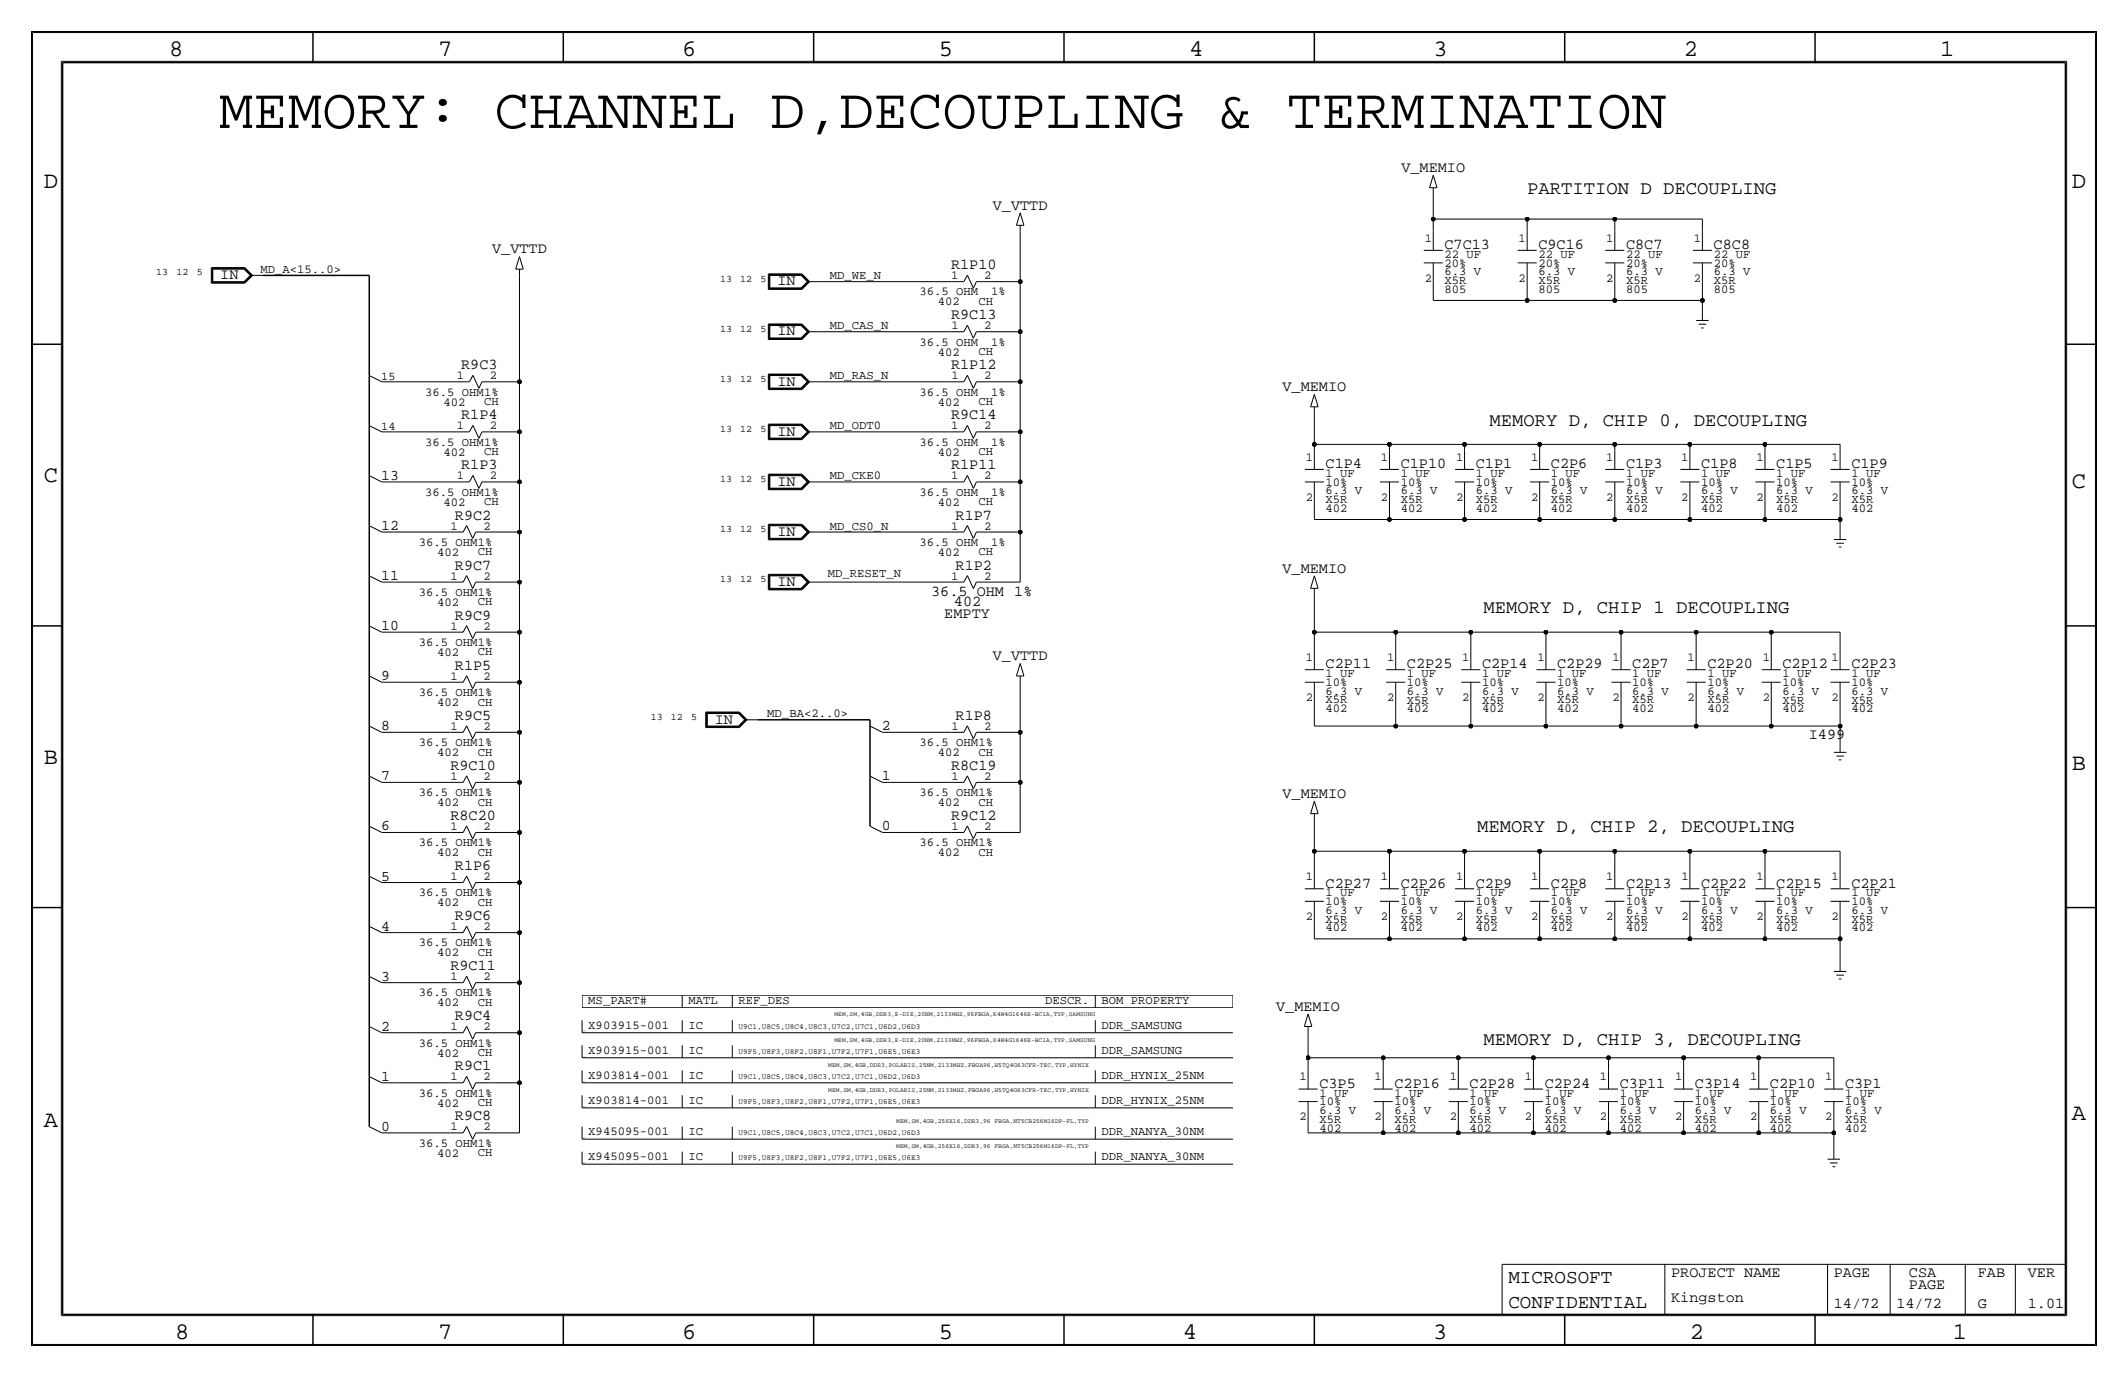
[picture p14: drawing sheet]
<svg xmlns="http://www.w3.org/2000/svg" width="432mm" height="279mm" viewBox="0 0 432 279" stroke-linecap="round" stroke-linejoin="round" font-family="sans-serif">
<defs><g id="words">
<text font-size="11.7" x="44.4" y="26">MEMORY: CHANNEL D,DECOUPLING &amp; TERMINATION</text>
<g font-size="4.8">
<text x="34.3" y="11.4">8</text>
<text x="88.9" y="11.4">7</text>
<text x="138.5" y="11.4">6</text>
<text x="190.5" y="11.4">5</text>
<text x="241.3" y="11.4">4</text>
<text x="290.8" y="11.4">3</text>
<text x="341.6" y="11.4">2</text>
<text x="393.7" y="11.4">1</text>
<text x="8.9" y="38.1">D</text>
<text x="420.4" y="38.1">D</text>
<text x="8.9" y="97.8">C</text>
<text x="420.4" y="99.1">C</text>
<text x="8.9" y="154.9">B</text>
<text x="420.4" y="156.2">B</text>
<text x="420.4" y="227.3">A</text>
<text x="8.9" y="228.6">A</text>
<text x="35.6" y="271.8">8</text>
<text x="88.9" y="271.8">7</text>
<text x="138.4" y="271.8">6</text>
<text x="190.5" y="271.8">5</text>
<text x="240" y="271.8">4</text>
<text x="290.8" y="271.8">3</text>
<text x="342.9" y="271.8">2</text>
<text x="396.2" y="271.8">1</text>
</g>
<g font-size="3.9">
<text x="306.1" y="260.4">MICROSOFT</text>
<text x="306.1" y="265.4">CONFIDENTIAL</text>
</g>
<g font-size="3.8">
<text x="309.9" y="39.4">PARTITION D DECOUPLING</text>
<text x="302.3" y="86.4">MEMORY D, CHIP 0, DECOUPLING</text>
<text x="301" y="124.5">MEMORY D, CHIP 1 DECOUPLING</text>
<text x="299.7" y="168.9">MEMORY D, CHIP 2, DECOUPLING</text>
<text x="301" y="212.1">MEMORY D, CHIP 3, DECOUPLING</text>
</g>
<g font-size="3.1">
<text x="284.4" y="34.9">V_MEMIO</text>
<text x="201.5" y="42.5">V_VTTD</text>
<text x="99.9" y="51.4">V_VTTD</text>
<text x="293.1" y="50.6">C7C13</text>
<text x="312.2" y="50.6">C9C16</text>
<text x="329.9" y="50.6">C8C7</text>
<text x="347.7" y="50.6">C8C8</text>
<text x="44.7" y="56.6">IN</text>
<text x="157.7" y="57.9">IN</text>
<text x="193" y="54.6">R1P10</text>
<text x="193" y="64.8">R9C13</text>
<text x="157.7" y="68.1">IN</text>
<text x="93.6" y="74.9">R9C3</text>
<text x="193" y="74.9">R1P12</text>
<text x="157.7" y="78.2">IN</text>
<text x="260.2" y="79.3">V_MEMIO</text>
<text x="93.6" y="85.1">R1P4</text>
<text x="157.7" y="88.4">IN</text>
<text x="193" y="85.1">R9C14</text>
<text x="93.6" y="95.3">R1P3</text>
<text x="193" y="95.3">R1P11</text>
<text x="269" y="95">C1P4</text>
<text x="284.2" y="95">C1P10</text>
<text x="299.5" y="95">C1P1</text>
<text x="314.7" y="95">C2P6</text>
<text x="329.9" y="95">C1P3</text>
<text x="345.2" y="95">C1P8</text>
<text x="360.4" y="95">C1P5</text>
<text x="375.7" y="95">C1P9</text>
<text x="157.7" y="98.6">IN</text>
<text x="92.3" y="105.4">R9C2</text>
<text x="193.9" y="105.4">R1P7</text>
<text x="157.7" y="108.7">IN</text>
<text x="92.3" y="115.6">R9C7</text>
<text x="157.7" y="118.9">IN</text>
<text x="193.9" y="115.6">R1P2</text>
<text x="260.2" y="116.2">V_MEMIO</text>
<text x="92.3" y="125.7">R9C9</text>
<text x="188.9" y="120.9">36.5 OHM 1%</text>
<text x="191.6" y="125.4">EMPTY</text>
<text x="193.6" y="122.9">402</text>
<text x="92.3" y="135.9">R1P5</text>
<text x="201.5" y="134">V_VTTD</text>
<text x="269" y="135.6">C2P11</text>
<text x="285.5" y="135.6">C2P25</text>
<text x="300.7" y="135.6">C2P14</text>
<text x="316" y="135.6">C2P29</text>
<text x="331.2" y="135.6">C2P7</text>
<text x="346.5" y="135.6">C2P20</text>
<text x="361.7" y="135.6">C2P12</text>
<text x="375.7" y="135.6">C2P23</text>
<text x="92.3" y="146.1">R9C5</text>
<text x="145" y="146.8">IN</text>
<text x="193.9" y="146.1">R1P8</text>
<text x="367" y="149.9">I499</text>
<text x="91.4" y="156.2">R9C10</text>
<text x="193" y="156.2">R8C19</text>
<text x="260.2" y="161.9">V_MEMIO</text>
<text x="91.4" y="166.4">R8C20</text>
<text x="193" y="166.4">R9C12</text>
<text x="92.3" y="176.5">R1P6</text>
<text x="269" y="180.1">C2P27</text>
<text x="284.2" y="180.1">C2P26</text>
<text x="299.5" y="180.1">C2P9</text>
<text x="314.7" y="180.1">C2P8</text>
<text x="329.9" y="180.1">C2P13</text>
<text x="345.2" y="180.1">C2P22</text>
<text x="360.4" y="180.1">C2P15</text>
<text x="375.7" y="180.1">C2P21</text>
<text x="92.3" y="186.7">R9C6</text>
<text x="91.4" y="196.9">R9C11</text>
<text x="92.3" y="207">R9C4</text>
<text x="259" y="205.1">V_MEMIO</text>
<text x="92.3" y="217.2">R9C1</text>
<text x="267.7" y="220.7">C3P5</text>
<text x="283" y="220.7">C2P16</text>
<text x="298.2" y="220.7">C2P28</text>
<text x="313.4" y="220.7">C2P24</text>
<text x="328.7" y="220.7">C3P11</text>
<text x="343.9" y="220.7">C3P14</text>
<text x="359.2" y="220.7">C2P10</text>
<text x="374.4" y="220.7">C3P1</text>
<text x="92.3" y="227.3">R9C8</text>
<text x="339.1" y="259.1">PROJECT NAME</text>
<text x="372.1" y="259.1">PAGE</text>
<text x="387.3" y="259.1">CSA</text>
<text x="387.3" y="261.6">PAGE</text>
<text x="401.3" y="259.1">FAB</text>
<text x="411.5" y="259.1">VER</text>
<text x="339.1" y="264.2">Kingston</text>
<text x="372.1" y="265.4">14/72</text>
<text x="384.8" y="265.4">14/72</text>
<text x="401.3" y="265.4">G</text>
<text x="411.5" y="265.4">1.01</text>
</g>
<g font-size="3">
<text x="77.4" y="97.4">13</text>
<text x="77.4" y="107.5">12</text>
<text x="77.4" y="117.7">11</text>
<text x="77.4" y="127.9">10</text>
<text x="77.4" y="138">9</text>
<text x="77.4" y="148.2">8</text>
<text x="179" y="148.2">2</text>
<text x="77.4" y="158.3">7</text>
<text x="179" y="158.3">1</text>
<text x="77.4" y="168.5">6</text>
<text x="179" y="168.5">0</text>
<text x="77.4" y="178.7">5</text>
<text x="77.4" y="188.8">4</text>
<text x="77.4" y="199">3</text>
<text x="77.4" y="209.1">2</text>
<text x="77.4" y="219.3">1</text>
<text x="77.4" y="229.5">0</text>
</g>
<g font-size="2.5">
<text x="289.1" y="49">1</text>
<text x="293.1" y="52.3">22 UF</text>
<text x="308.1" y="49">1</text>
<text x="312.2" y="52.3">22 UF</text>
<text x="325.9" y="49">1</text>
<text x="329.9" y="52.3">22 UF</text>
<text x="343.7" y="49">1</text>
<text x="347.7" y="52.3">22 UF</text>
<text x="52.8" y="55.4">MD_A&lt;15..0&gt;</text>
<text x="168.4" y="56.6">MD_WE_N</text>
<text x="186.6" y="59.9">36.5 OHM</text>
<text x="193" y="56.6">1</text>
<text x="199.7" y="56.6">2</text>
<text x="201.1" y="59.9">1%</text>
<text x="289.1" y="57.1">2</text>
<text x="293.1" y="57.7">X5R</text>
<text x="293.1" y="59.4">805</text>
<text x="293.1" y="54.1">20%</text>
<text x="293.1" y="55.9">6.3 V</text>
<text x="308.1" y="57.1">2</text>
<text x="312.2" y="57.7">X5R</text>
<text x="312.2" y="54.1">20%</text>
<text x="312.2" y="55.9">6.3 V</text>
<text x="312.2" y="59.4">805</text>
<text x="325.9" y="57.1">2</text>
<text x="329.9" y="57.7">X5R</text>
<text x="329.9" y="54.1">20%</text>
<text x="329.9" y="59.4">805</text>
<text x="329.9" y="55.9">6.3 V</text>
<text x="343.7" y="57.1">2</text>
<text x="347.7" y="57.7">X5R</text>
<text x="347.7" y="59.4">805</text>
<text x="347.7" y="55.9">6.3 V</text>
<text x="347.7" y="54.1">20%</text>
<text x="190.3" y="62">402</text>
<text x="198.6" y="61.9">CH</text>
<text x="168.4" y="66.8">MD_CAS_N</text>
<text x="186.6" y="70.1">36.5 OHM</text>
<text x="193" y="66.8">1</text>
<text x="199.7" y="66.8">2</text>
<text x="201.1" y="70.1">1%</text>
<text x="92.7" y="77">1</text>
<text x="99.4" y="77">2</text>
<text x="168.4" y="77">MD_RAS_N</text>
<text x="190.3" y="72.1">402</text>
<text x="193" y="77">1</text>
<text x="198.6" y="72">CH</text>
<text x="199.7" y="77">2</text>
<text x="86.2" y="80.3">36.5 OHM1%</text>
<text x="90" y="82.3">402</text>
<text x="98.2" y="82.2">CH</text>
<text x="186.6" y="80.3">36.5 OHM</text>
<text x="190.3" y="82.3">402</text>
<text x="198.6" y="82.2">CH</text>
<text x="201.1" y="80.3">1%</text>
<text x="92.7" y="87.1">1</text>
<text x="99.4" y="87.1">2</text>
<text x="168.4" y="87.1">MD_ODT0</text>
<text x="193" y="87.1">1</text>
<text x="199.7" y="87.1">2</text>
<text x="86.2" y="90.4">36.5 OHM1%</text>
<text x="90" y="92.5">402</text>
<text x="98.2" y="92.4">CH</text>
<text x="186.6" y="90.4">36.5 OHM</text>
<text x="190.3" y="92.5">402</text>
<text x="198.6" y="92.4">CH</text>
<text x="201.1" y="90.4">1%</text>
<text x="265" y="93.5">1</text>
<text x="280.2" y="93.5">1</text>
<text x="295.4" y="93.5">1</text>
<text x="310.7" y="93.5">1</text>
<text x="325.9" y="93.5">1</text>
<text x="341.2" y="93.5">1</text>
<text x="356.4" y="93.5">1</text>
<text x="371.6" y="93.5">1</text>
<text x="86.2" y="100.6">36.5 OHM1%</text>
<text x="92.7" y="97.3">1</text>
<text x="99.4" y="97.3">2</text>
<text x="168.4" y="97.3">MD_CKE0</text>
<text x="186.6" y="100.6">36.5 OHM</text>
<text x="193" y="97.3">1</text>
<text x="199.7" y="97.3">2</text>
<text x="201.1" y="100.6">1%</text>
<text x="265" y="101.6">2</text>
<text x="269" y="98.5">10%</text>
<text x="269" y="100.3">6.3 V</text>
<text x="269" y="96.8">1 UF</text>
<text x="280.2" y="101.6">2</text>
<text x="284.2" y="100.3">6.3 V</text>
<text x="284.2" y="98.5">10%</text>
<text x="284.2" y="96.8">1 UF</text>
<text x="295.4" y="101.6">2</text>
<text x="299.5" y="96.8">1 UF</text>
<text x="299.5" y="100.3">6.3 V</text>
<text x="299.5" y="98.5">10%</text>
<text x="310.7" y="101.6">2</text>
<text x="314.7" y="100.3">6.3 V</text>
<text x="314.7" y="98.6">10%</text>
<text x="314.7" y="96.8">1 UF</text>
<text x="325.9" y="101.6">2</text>
<text x="329.9" y="98.5">10%</text>
<text x="329.9" y="96.8">1 UF</text>
<text x="329.9" y="100.3">6.3 V</text>
<text x="341.2" y="101.6">2</text>
<text x="345.2" y="100.3">6.3 V</text>
<text x="345.2" y="96.8">1 UF</text>
<text x="345.2" y="98.5">10%</text>
<text x="356.4" y="101.6">2</text>
<text x="360.4" y="98.5">10%</text>
<text x="360.4" y="96.8">1 UF</text>
<text x="360.4" y="100.3">6.3 V</text>
<text x="371.6" y="101.6">2</text>
<text x="375.7" y="98.5">10%</text>
<text x="375.7" y="96.8">1 UF</text>
<text x="375.7" y="100.3">6.3 V</text>
<text x="90" y="102.6">402</text>
<text x="91.4" y="107.4">1</text>
<text x="98.1" y="107.4">2</text>
<text x="98.2" y="102.5">CH</text>
<text x="168.4" y="107.4">MD_CS0_N</text>
<text x="190.3" y="102.6">402</text>
<text x="193" y="107.4">1</text>
<text x="198.6" y="102.5">CH</text>
<text x="199.7" y="107.4">2</text>
<text x="269" y="103.9">402</text>
<text x="269" y="102.1">X5R</text>
<text x="284.2" y="103.9">402</text>
<text x="284.2" y="102.1">X5R</text>
<text x="299.5" y="103.9">402</text>
<text x="299.5" y="102.1">X5R</text>
<text x="314.7" y="102.1">X5R</text>
<text x="314.7" y="103.9">402</text>
<text x="329.9" y="102.1">X5R</text>
<text x="329.9" y="103.9">402</text>
<text x="345.2" y="103.9">402</text>
<text x="345.2" y="102.1">X5R</text>
<text x="360.4" y="103.9">402</text>
<text x="360.4" y="102.1">X5R</text>
<text x="375.7" y="103.9">402</text>
<text x="375.7" y="102.1">X5R</text>
<text x="85" y="110.7">36.5 OHM1%</text>
<text x="88.7" y="112.8">402</text>
<text x="97" y="112.7">CH</text>
<text x="186.6" y="110.7">36.5 OHM</text>
<text x="190.3" y="112.8">402</text>
<text x="198.6" y="112.7">CH</text>
<text x="201.1" y="110.7">1%</text>
<text x="91.4" y="117.6">1</text>
<text x="98.1" y="117.6">2</text>
<text x="167.9" y="117">MD_RESET_N</text>
<text x="193" y="117.6">1</text>
<text x="199.7" y="117.6">2</text>
<text x="85" y="120.9">36.5 OHM1%</text>
<text x="88.7" y="122.9">402</text>
<text x="97" y="122.8">CH</text>
<text x="85" y="131.1">36.5 OHM1%</text>
<text x="91.4" y="127.8">1</text>
<text x="98.1" y="127.8">2</text>
<text x="88.7" y="133.1">402</text>
<text x="91.4" y="137.9">1</text>
<text x="97" y="133">CH</text>
<text x="98.1" y="137.9">2</text>
<text x="265" y="134.1">1</text>
<text x="269" y="137.4">1 UF</text>
<text x="281.5" y="134.1">1</text>
<text x="285.5" y="137.4">1 UF</text>
<text x="296.7" y="134.1">1</text>
<text x="300.7" y="137.4">1 UF</text>
<text x="312" y="134.1">1</text>
<text x="316" y="137.4">1 UF</text>
<text x="327.2" y="134.1">1</text>
<text x="331.2" y="137.4">1 UF</text>
<text x="342.4" y="134.1">1</text>
<text x="346.5" y="137.4">1 UF</text>
<text x="357.7" y="134.1">1</text>
<text x="361.7" y="137.4">1 UF</text>
<text x="371.6" y="134.1">1</text>
<text x="375.7" y="137.4">1 UF</text>
<text x="85" y="141.2">36.5 OHM1%</text>
<text x="88.7" y="143.3">402</text>
<text x="97" y="143.2">CH</text>
<text x="265" y="142.2">2</text>
<text x="269" y="141">6.3 V</text>
<text x="269" y="142.7">X5R</text>
<text x="269" y="139.2">10%</text>
<text x="281.5" y="142.2">2</text>
<text x="285.5" y="142.7">X5R</text>
<text x="285.5" y="141">6.3 V</text>
<text x="285.5" y="139.2">10%</text>
<text x="296.7" y="142.2">2</text>
<text x="300.7" y="139.2">10%</text>
<text x="300.7" y="142.7">X5R</text>
<text x="300.7" y="141">6.3 V</text>
<text x="312" y="142.2">2</text>
<text x="316" y="139.2">10%</text>
<text x="316" y="142.7">X5R</text>
<text x="316" y="141">6.3 V</text>
<text x="327.2" y="142.2">2</text>
<text x="331.2" y="141">6.3 V</text>
<text x="331.2" y="139.2">10%</text>
<text x="331.2" y="142.7">X5R</text>
<text x="342.4" y="142.2">2</text>
<text x="346.5" y="141">6.3 V</text>
<text x="346.5" y="139.2">10%</text>
<text x="346.5" y="142.7">X5R</text>
<text x="357.7" y="142.2">2</text>
<text x="361.7" y="139.2">10%</text>
<text x="361.7" y="142.7">X5R</text>
<text x="361.7" y="141">6.3 V</text>
<text x="371.6" y="142.2">2</text>
<text x="375.7" y="139.2">10%</text>
<text x="375.7" y="142.7">X5R</text>
<text x="375.7" y="141">6.3 V</text>
<text x="91.4" y="148.1">1</text>
<text x="98.1" y="148.1">2</text>
<text x="155.7" y="145.5">MD_BA&lt;2..0&gt;</text>
<text x="193" y="148.1">1</text>
<text x="199.7" y="148.1">2</text>
<text x="269" y="144.5">402</text>
<text x="285.5" y="144.5">402</text>
<text x="300.7" y="144.5">402</text>
<text x="316" y="144.5">402</text>
<text x="331.2" y="144.5">402</text>
<text x="346.5" y="144.5">402</text>
<text x="361.7" y="144.5">402</text>
<text x="375.7" y="144.5">402</text>
<text x="85" y="151.4">36.5 OHM1%</text>
<text x="88.7" y="153.4">402</text>
<text x="97" y="153.3">CH</text>
<text x="186.6" y="151.4">36.5 OHM1%</text>
<text x="190.3" y="153.4">402</text>
<text x="198.6" y="153.3">CH</text>
<text x="85" y="161.5">36.5 OHM1%</text>
<text x="91.4" y="158.2">1</text>
<text x="98.1" y="158.2">2</text>
<text x="186.6" y="161.5">36.5 OHM1%</text>
<text x="193" y="158.2">1</text>
<text x="199.7" y="158.2">2</text>
<text x="88.7" y="163.6">402</text>
<text x="97" y="163.5">CH</text>
<text x="190.3" y="163.6">402</text>
<text x="198.6" y="163.5">CH</text>
<text x="85" y="171.7">36.5 OHM1%</text>
<text x="88.7" y="173.7">402</text>
<text x="91.4" y="168.4">1</text>
<text x="97" y="173.6">CH</text>
<text x="98.1" y="168.4">2</text>
<text x="186.6" y="171.7">36.5 OHM1%</text>
<text x="190.3" y="173.7">402</text>
<text x="193" y="168.4">1</text>
<text x="198.6" y="173.6">CH</text>
<text x="199.7" y="168.4">2</text>
<text x="91.4" y="178.6">1</text>
<text x="98.1" y="178.6">2</text>
<text x="265" y="178.6">1</text>
<text x="280.2" y="178.6">1</text>
<text x="295.4" y="178.6">1</text>
<text x="310.7" y="178.6">1</text>
<text x="325.9" y="178.6">1</text>
<text x="341.2" y="178.6">1</text>
<text x="356.4" y="178.6">1</text>
<text x="371.6" y="178.6">1</text>
<text x="85" y="181.9">36.5 OHM1%</text>
<text x="88.7" y="183.9">402</text>
<text x="97" y="183.8">CH</text>
<text x="269" y="181.9">1 UF</text>
<text x="269" y="185.4">6.3 V</text>
<text x="269" y="183.6">10%</text>
<text x="284.2" y="183.7">10%</text>
<text x="284.2" y="181.9">1 UF</text>
<text x="284.2" y="185.4">6.3 V</text>
<text x="299.5" y="183.7">10%</text>
<text x="299.5" y="185.4">6.3 V</text>
<text x="299.5" y="181.9">1 UF</text>
<text x="314.7" y="181.9">1 UF</text>
<text x="314.7" y="183.7">10%</text>
<text x="314.7" y="185.4">6.3 V</text>
<text x="329.9" y="183.7">10%</text>
<text x="329.9" y="181.9">1 UF</text>
<text x="329.9" y="185.4">6.3 V</text>
<text x="345.2" y="183.6">10%</text>
<text x="345.2" y="181.9">1 UF</text>
<text x="345.2" y="185.4">6.3 V</text>
<text x="360.4" y="183.6">10%</text>
<text x="360.4" y="181.9">1 UF</text>
<text x="360.4" y="185.4">6.3 V</text>
<text x="375.7" y="183.7">10%</text>
<text x="375.7" y="181.9">1 UF</text>
<text x="375.7" y="185.4">6.3 V</text>
<text x="91.4" y="188.7">1</text>
<text x="98.1" y="188.7">2</text>
<text x="265" y="186.7">2</text>
<text x="269" y="187.2">X5R</text>
<text x="269" y="189">402</text>
<text x="280.2" y="186.7">2</text>
<text x="284.2" y="189">402</text>
<text x="284.2" y="187.2">X5R</text>
<text x="295.4" y="186.7">2</text>
<text x="299.5" y="189">402</text>
<text x="299.5" y="187.2">X5R</text>
<text x="310.7" y="186.7">2</text>
<text x="314.7" y="189">402</text>
<text x="314.7" y="187.2">X5R</text>
<text x="325.9" y="186.7">2</text>
<text x="329.9" y="187.2">X5R</text>
<text x="329.9" y="189">402</text>
<text x="341.2" y="186.7">2</text>
<text x="345.2" y="189">402</text>
<text x="345.2" y="187.2">X5R</text>
<text x="356.4" y="186.7">2</text>
<text x="360.4" y="189">402</text>
<text x="360.4" y="187.2">X5R</text>
<text x="371.6" y="186.7">2</text>
<text x="375.7" y="189">402</text>
<text x="375.7" y="187.2">X5R</text>
<text x="85" y="192">36.5 OHM1%</text>
<text x="88.7" y="194.1">402</text>
<text x="97" y="194">CH</text>
<text x="85" y="202.2">36.5 OHM1%</text>
<text x="91.4" y="198.9">1</text>
<text x="98.1" y="198.9">2</text>
<text x="119.4" y="203.7">MS_PART#</text>
<text x="139.7" y="203.7">MATL</text>
<text x="149.9" y="203.7">REF_DES</text>
<text x="212.1" y="203.7">DESCR.</text>
<text x="223.5" y="203.7">BOM PROPERTY</text>
<text x="88.7" y="204.2">402</text>
<text x="91.4" y="209">1</text>
<text x="97" y="204.1">CH</text>
<text x="98.1" y="209">2</text>
<text x="119.4" y="208.8">X903915-001</text>
<text x="139.7" y="208.8">IC</text>
<text x="223.5" y="208.8">DDR_SAMSUNG</text>
<text x="85" y="212.3">36.5 OHM1%</text>
<text x="88.7" y="214.4">402</text>
<text x="97" y="214.3">CH</text>
<text x="119.4" y="213.9">X903915-001</text>
<text x="139.7" y="213.9">IC</text>
<text x="223.5" y="213.9">DDR_SAMSUNG</text>
<text x="91.4" y="219.2">1</text>
<text x="98.1" y="219.2">2</text>
<text x="119.4" y="218.9">X903814-001</text>
<text x="139.7" y="218.9">IC</text>
<text x="223.5" y="218.9">DDR_HYNIX_25NM</text>
<text x="263.7" y="219.2">1</text>
<text x="278.9" y="219.2">1</text>
<text x="294.2" y="219.2">1</text>
<text x="309.4" y="219.2">1</text>
<text x="324.7" y="219.2">1</text>
<text x="339.9" y="219.2">1</text>
<text x="355.1" y="219.2">1</text>
<text x="370.4" y="219.2">1</text>
<text x="85" y="222.5">36.5 OHM1%</text>
<text x="88.7" y="224.5">402</text>
<text x="97" y="224.4">CH</text>
<text x="119.4" y="224">X903814-001</text>
<text x="139.7" y="224">IC</text>
<text x="223.5" y="224">DDR_HYNIX_25NM</text>
<text x="263.7" y="227.3">2</text>
<text x="267.7" y="226.1">6.3 V</text>
<text x="267.7" y="227.8">X5R</text>
<text x="267.7" y="222.5">1 UF</text>
<text x="267.7" y="224.3">10%</text>
<text x="278.9" y="227.3">2</text>
<text x="283" y="226.1">6.3 V</text>
<text x="283" y="227.8">X5R</text>
<text x="283" y="222.5">1 UF</text>
<text x="283" y="224.3">10%</text>
<text x="294.2" y="227.3">2</text>
<text x="298.2" y="226.1">6.3 V</text>
<text x="298.2" y="227.8">X5R</text>
<text x="298.2" y="222.5">1 UF</text>
<text x="298.2" y="224.3">10%</text>
<text x="309.4" y="227.3">2</text>
<text x="313.4" y="227.8">X5R</text>
<text x="313.4" y="222.5">1 UF</text>
<text x="313.4" y="224.3">10%</text>
<text x="313.4" y="226.1">6.3 V</text>
<text x="324.7" y="227.3">2</text>
<text x="328.7" y="226.1">6.3 V</text>
<text x="328.7" y="227.8">X5R</text>
<text x="328.7" y="222.5">1 UF</text>
<text x="328.7" y="224.3">10%</text>
<text x="339.9" y="227.3">2</text>
<text x="343.9" y="226.1">6.3 V</text>
<text x="343.9" y="227.8">X5R</text>
<text x="343.9" y="224.3">10%</text>
<text x="343.9" y="222.5">1 UF</text>
<text x="355.1" y="227.3">2</text>
<text x="359.2" y="226.1">6.3 V</text>
<text x="359.2" y="227.8">X5R</text>
<text x="359.2" y="222.5">1 UF</text>
<text x="359.2" y="224.3">10%</text>
<text x="370.4" y="227.3">2</text>
<text x="374.4" y="226.1">6.3 V</text>
<text x="374.4" y="227.8">X5R</text>
<text x="374.4" y="222.5">1 UF</text>
<text x="374.4" y="224.3">10%</text>
<text x="85" y="232.7">36.5 OHM1%</text>
<text x="91.4" y="229.4">1</text>
<text x="98.1" y="229.4">2</text>
<text x="119.4" y="230.4">X945095-001</text>
<text x="139.7" y="230.4">IC</text>
<text x="223.5" y="230.4">DDR_NANYA_30NM</text>
<text x="267.7" y="229.6">402</text>
<text x="283" y="229.6">402</text>
<text x="298.2" y="229.6">402</text>
<text x="313.4" y="229.6">402</text>
<text x="328.7" y="229.6">402</text>
<text x="343.9" y="229.6">402</text>
<text x="359.2" y="229.6">402</text>
<text x="374.4" y="229.6">402</text>
<text x="88.7" y="234.7">402</text>
<text x="97" y="234.6">CH</text>
<text x="119.4" y="235.5">X945095-001</text>
<text x="139.7" y="235.5">IC</text>
<text x="223.5" y="235.5">DDR_NANYA_30NM</text>
</g>
<g font-size="2.4">
<text x="77.4" y="77.1">15</text>
<text x="77.4" y="87.2">14</text>
</g>
<g font-size="2">
<text x="31.7" y="55.9">13</text>
<text x="35.8" y="55.9">12</text>
<text x="39.9" y="55.9">5</text>
<text x="146.1" y="57.2">13</text>
<text x="150.2" y="57.2">12</text>
<text x="154.3" y="57.2">5</text>
<text x="146.1" y="67.3">13</text>
<text x="150.2" y="67.3">12</text>
<text x="154.3" y="67.3">5</text>
<text x="146.1" y="77.5">13</text>
<text x="150.2" y="77.5">12</text>
<text x="154.3" y="77.5">5</text>
<text x="146.1" y="87.6">13</text>
<text x="150.2" y="87.6">12</text>
<text x="154.3" y="87.6">5</text>
<text x="146.1" y="97.8">13</text>
<text x="150.2" y="97.8">12</text>
<text x="154.3" y="97.8">5</text>
<text x="146.1" y="108">13</text>
<text x="150.2" y="108">12</text>
<text x="154.3" y="108">5</text>
<text x="146.1" y="118.1">13</text>
<text x="150.2" y="118.1">12</text>
<text x="154.3" y="118.1">5</text>
<text x="132" y="146.1">13</text>
<text x="136.1" y="146.1">12</text>
<text x="140.3" y="146.1">5</text>
</g>
<g font-size="1.6">
<text x="149.9" y="208.8">U9C1,U8C5,U8C4,U8C3,U7C2,U7C1,U6D2,U6D3</text>
<text x="149.9" y="213.9">U9F5,U8F3,U8F2,U8F1,U7F2,U7F1,U6E5,U6E3</text>
<text x="149.9" y="218.9">U9C1,U8C5,U8C4,U8C3,U7C2,U7C1,U6D2,U6D3</text>
<text x="149.9" y="224">U9F5,U8F3,U8F2,U8F1,U7F2,U7F1,U6E5,U6E3</text>
<text x="149.9" y="230.4">U9C1,U8C5,U8C4,U8C3,U7C2,U7C1,U6D2,U6D3</text>
<text x="149.9" y="235.5">U9F5,U8F3,U8F2,U8F1,U7F2,U7F1,U6E5,U6E3</text>
</g>
<g font-size="1.3">
<text x="169.3" y="206.2">MEM,SM,4GB,DDR3,E-DIE,20NM,2133MHZ,96FBGA,K4W4G1646E-BC1A,TYP,SAMSUNG</text>
<text x="169.3" y="211.3">MEM,SM,4GB,DDR3,E-DIE,20NM,2133MHZ,96FBGA,K4W4G1646E-BC1A,TYP,SAMSUNG</text>
<text x="168.1" y="216.4">MEM,SM,4GB,DDR3,POLARIS,25NM,2133MHZ,FBGA96,H5TQ4G63CFR-TEC,TYP,HYNIX</text>
<text x="168.1" y="221.5">MEM,SM,4GB,DDR3,POLARIS,25NM,2133MHZ,FBGA96,H5TQ4G63CFR-TEC,TYP,HYNIX</text>
<text x="181.9" y="227.8">MEM,SM,4GB,256X16,DDR3,96 FBGA,NT5CB256M16DP-FL,TYP</text>
<text x="181.9" y="232.9">MEM,SM,4GB,256X16,DDR3,96 FBGA,NT5CB256M16DP-FL,TYP</text>
</g>
<g font-size=".2">
<text x="118.1" y="209.5">I518</text>
<text x="118.1" y="209.3">ZZ_106</text>
<text x="118.1" y="214.6">I519</text>
<text x="118.1" y="214.4">ZZ_76</text>
<text x="118.1" y="219.7">I533</text>
<text x="118.1" y="219.5">ZZ402</text>
<text x="118.1" y="224.7">I532</text>
<text x="118.1" y="224.5">ZZ409</text>
<text x="118.1" y="231.1">I539</text>
<text x="118.1" y="230.9">ZZ549</text>
<text x="118.1" y="236.2">I538</text>
<text x="118.1" y="236">ZZ552</text>
</g>
</g></defs>
<!-- layer: Nets -->
<g fill="none" stroke="#000" stroke-width=".3">
<path d="M53.3 55.9h21.6zM74.9 55.9v20.3zM74.9 76.2v10.2zM74.9 86.4v10.1zM74.9 96.5v10.2zM74.9 106.7v10.1zM74.9 116.8v10.2zM74.9 127v10.2zM74.9 137.2v10.1zM74.9 147.3v10.2zM74.9 157.5v10.1zM153.7 146h22.8z"/>
<path d="M176.5 146v1.3zM176.5 147.3v10.2zM176.5 157.5v10.1zM74.9 167.6v10.2zM74.9 177.8v10.2zM74.9 188v10.1zM74.9 198.1v10.2zM74.9 208.3v10.1zM74.9 218.4v10.2z"/>
</g>
<g fill="none" stroke="#000" stroke-width=".2">
<path d="M290.8 39.4v5.1zM105.4 55.9v21.6zM166.4 57.2h26.6zM200.7 57.2h6.3zM207 57.2v10.1zM207 47v10.2zM290.8 44.4h19.1zM290.8 44.4v2.6zM290.8 57.2v3.8zM309.9 44.5v2.5zM309.9 44.4h17.8zM309.9 57.2v3.8z"/>
<path d="M327.7 44.4h17.7zM327.7 44.5v2.5zM327.7 57.2v3.8zM345.4 44.5v2.5zM345.4 57.1v3.9zM80 77.5h12.7zM100.3 77.5h5.1zM105.4 77.5v10.1zM166.4 77.5h26.6zM166.4 67.3h26.6zM200.7 77.5h6.3zM200.7 67.3h6.3z"/>
<path d="M207 77.5v10.1zM207 67.3v10.2zM290.8 61h19.1zM309.9 61h17.8zM327.7 61h17.7zM345.4 61v2.5zM80 87.6h12.7zM80 97.8h12.7zM100.3 97.8h5.1zM100.3 87.6h5.1zM105.4 97.8v10.2zM105.4 87.6v10.2z"/>
<path d="M166.4 97.8h26.6zM166.4 87.6h26.6zM200.7 97.8h6.3zM200.7 87.6h6.3zM207 97.8v10.2zM207 87.6v10.2zM266.7 90.2h15.2zM266.7 90.2v1.2zM266.7 83.8v6.4zM281.9 90.2h15.3zM281.9 90.2v1.2zM297.2 90.2h15.2z"/>
<path d="M297.2 90.2v1.2zM312.4 90.2h15.3zM312.4 90.2v1.2zM327.7 90.2h15.2zM327.7 90.2v1.2zM342.9 90.2h15.2zM342.9 90.2v1.2zM358.1 90.2h15.3zM358.1 90.2v1.2zM373.4 90.2v1.2zM80 118.1h11.4zM80 108h11.4z"/>
<path d="M99.1 118.1h6.3zM99.1 108h6.3zM105.4 118.1v10.2zM105.4 108v10.1zM166.4 118.1h26.6zM166.4 108h26.6zM200.7 118.1h6.3zM200.7 107.9h6.3zM207 108v10.1zM266.7 101.6v3.8zM266.7 105.4h15.2zM281.9 105.4h15.3z"/>
<path d="M281.9 101.6v3.8zM297.2 105.4h15.2zM297.2 101.6v3.8zM312.4 105.4h15.3zM312.4 101.6v3.8zM327.7 105.4h15.2zM327.7 101.6v3.8zM342.9 101.6v3.8zM342.9 105.4h15.2zM358.1 105.4h15.3zM358.1 101.6v3.8zM373.4 101.6v3.8z"/>
<path d="M373.4 105.4v2.5zM80 128.3h11.4zM80 138.4h11.4zM99.1 138.4h6.3zM99.1 128.3h6.3zM105.4 138.4v10.2zM105.4 128.3v10.1zM207 138.4v10.2zM266.7 128.3h16.5zM266.7 128.3v3.8zM266.7 120.7v7.6zM283.2 128.3h15.2z"/>
<path d="M283.2 128.3v3.8zM298.4 128.3h15.3zM298.4 128.3v3.8zM313.7 128.3v3.8zM313.7 128.3h15.2zM328.9 128.3h15.3zM328.9 128.3v3.8zM344.2 128.3h15.2zM344.2 128.3v3.8zM359.4 128.3h14zM359.4 128.3v3.8zM373.4 128.3v3.8z"/>
<path d="M80 148.6h11.4zM80 158.8h11.4zM99.1 158.8h6.3zM99.1 148.6h6.3zM105.4 158.8v10.1zM105.4 148.6v10.2zM181.6 158.8h11.4zM181.6 148.6h11.4zM200.7 158.8h6.3zM200.7 148.6h6.3zM207 158.8v10.1zM207 148.6v10.2z"/>
<path d="M266.7 142.2v5.1zM266.7 147.3h16.5zM283.2 147.3h15.2zM283.2 142.2v5.1zM298.4 142.2v5.1zM298.4 147.3h15.3zM313.7 142.2v5.1zM313.7 147.3h15.2zM328.9 142.2v5.1zM328.9 147.3h15.3zM344.2 147.3h15.2zM344.2 142.2v5.1z"/>
<path d="M359.4 142.2v5.1zM359.4 147.3h14zM373.4 142.2v5.1zM373.4 147.3v3.8zM80 168.9h11.4zM80 179.1h11.4zM99.1 179.1h6.3zM99.1 168.9h6.3zM105.4 179.1v10.1zM105.4 168.9v10.2zM181.6 168.9h11.4zM200.7 168.9h6.3z"/>
<path d="M266.7 172.7h15.2zM266.7 172.7v3.8zM266.7 166.4v6.3zM281.9 172.7h15.3zM281.9 172.7v3.8zM297.2 172.7h15.2zM297.2 172.7v3.8zM312.4 172.7v3.8zM312.4 172.7h15.3zM327.7 172.7h15.2zM327.7 172.7v3.8zM342.9 172.7h15.2z"/>
<path d="M342.9 172.7v3.8zM358.1 172.7v3.8zM358.1 172.7h15.3zM373.4 172.7v3.8zM80 189.2h11.4zM80 199.4h11.4zM99.1 199.4h6.3zM99.1 189.2h6.3zM105.4 199.4v10.2zM105.4 189.2v10.2zM266.7 186.7v3.8zM266.7 190.5h15.2z"/>
<path d="M281.9 190.5h15.3zM281.9 186.7v3.8zM297.2 190.5h15.2zM297.2 186.7v3.8zM312.4 186.7v3.8zM312.4 190.5h15.3zM327.7 190.5h15.2zM327.7 186.7v3.8zM342.9 190.5h15.2zM342.9 186.7v3.8zM358.1 190.5h15.3zM358.1 186.7v3.8z"/>
<path d="M373.4 186.7v3.8zM373.4 190.5v5.1zM80 209.6h11.4zM80 219.7h11.4zM99.1 219.7h6.3zM99.1 209.6h6.3zM105.4 219.7v10.2zM105.4 209.6v10.1zM265.4 214.6h15.3zM265.4 214.6v2.6zM265.4 209.5v5.1zM280.7 214.6h15.2z"/>
<path d="M280.7 214.6v2.6zM295.9 214.6h15.2zM295.9 214.6v2.6zM311.1 214.6v2.6zM311.1 214.6h15.3zM326.4 214.6h15.2zM326.4 214.6v2.6zM341.6 214.6h15.3zM341.6 214.6v2.6zM356.9 214.6h15.2zM356.9 214.6v2.6zM372.1 214.6v2.6z"/>
<path d="M80 229.9h11.4zM99.1 229.9h6.3zM265.4 227.3v2.6zM265.4 229.9h15.3zM280.7 229.9h15.2zM280.7 227.3v2.6zM295.9 229.9h15.2zM295.9 227.3v2.6zM311.1 229.9h15.3zM311.1 227.3v2.6zM326.4 229.9h15.2zM326.4 227.3v2.6z"/>
<path d="M341.6 227.3v2.6zM341.6 229.9h15.3zM356.9 229.9h15.2zM356.9 227.3v2.6zM372.1 227.3v2.6zM372.1 229.9v3.8z"/>
</g>
<g fill="#000" stroke="#000" stroke-width=".2">
<circle cx="207" cy="57.2" r=".41"/>
<circle cx="290.8" cy="44.5" r=".41"/>
<circle cx="309.9" cy="44.5" r=".41"/>
<circle cx="327.7" cy="44.5" r=".41"/>
<circle cx="105.4" cy="77.5" r=".41"/>
<circle cx="207" cy="77.5" r=".41"/>
<circle cx="207" cy="67.3" r=".41"/>
<circle cx="309.9" cy="61" r=".41"/>
<circle cx="327.7" cy="61" r=".41"/>
<circle cx="345.4" cy="61" r=".41"/>
<circle cx="105.4" cy="87.6" r=".41"/>
<circle cx="105.4" cy="97.8" r=".41"/>
<circle cx="207" cy="97.8" r=".41"/>
<circle cx="207" cy="87.6" r=".41"/>
<circle cx="266.7" cy="90.2" r=".41"/>
<circle cx="281.9" cy="90.2" r=".41"/>
<circle cx="297.2" cy="90.2" r=".41"/>
<circle cx="312.4" cy="90.2" r=".41"/>
<circle cx="327.7" cy="90.2" r=".41"/>
<circle cx="342.9" cy="90.2" r=".41"/>
<circle cx="358.1" cy="90.2" r=".41"/>
<circle cx="105.4" cy="118.1" r=".41"/>
<circle cx="105.4" cy="108" r=".41"/>
<circle cx="207" cy="108" r=".41"/>
<circle cx="281.9" cy="105.4" r=".41"/>
<circle cx="297.2" cy="105.4" r=".41"/>
<circle cx="312.4" cy="105.4" r=".41"/>
<circle cx="327.7" cy="105.4" r=".41"/>
<circle cx="342.9" cy="105.4" r=".41"/>
<circle cx="358.1" cy="105.4" r=".41"/>
<circle cx="373.4" cy="105.4" r=".41"/>
<circle cx="105.4" cy="128.3" r=".41"/>
<circle cx="105.4" cy="138.4" r=".41"/>
<circle cx="266.7" cy="128.3" r=".41"/>
<circle cx="283.2" cy="128.3" r=".41"/>
<circle cx="298.4" cy="128.3" r=".41"/>
<circle cx="313.7" cy="128.3" r=".41"/>
<circle cx="328.9" cy="128.3" r=".41"/>
<circle cx="344.2" cy="128.3" r=".41"/>
<circle cx="359.4" cy="128.3" r=".41"/>
<circle cx="105.4" cy="158.8" r=".41"/>
<circle cx="105.4" cy="148.6" r=".41"/>
<circle cx="207" cy="158.8" r=".41"/>
<circle cx="207" cy="148.6" r=".41"/>
<circle cx="283.2" cy="147.3" r=".41"/>
<circle cx="298.4" cy="147.3" r=".41"/>
<circle cx="313.7" cy="147.3" r=".41"/>
<circle cx="328.9" cy="147.3" r=".41"/>
<circle cx="344.2" cy="147.3" r=".41"/>
<circle cx="359.4" cy="147.3" r=".41"/>
<circle cx="373.4" cy="147.3" r=".41"/>
<circle cx="105.4" cy="168.9" r=".41"/>
<circle cx="105.4" cy="179.1" r=".41"/>
<circle cx="266.7" cy="172.7" r=".41"/>
<circle cx="281.9" cy="172.7" r=".41"/>
<circle cx="297.2" cy="172.7" r=".41"/>
<circle cx="312.4" cy="172.7" r=".41"/>
<circle cx="327.7" cy="172.7" r=".41"/>
<circle cx="342.9" cy="172.7" r=".41"/>
<circle cx="358.1" cy="172.7" r=".41"/>
<circle cx="105.4" cy="199.4" r=".41"/>
<circle cx="105.4" cy="189.2" r=".41"/>
<circle cx="281.9" cy="190.5" r=".41"/>
<circle cx="297.2" cy="190.5" r=".41"/>
<circle cx="312.4" cy="190.5" r=".41"/>
<circle cx="327.7" cy="190.5" r=".41"/>
<circle cx="342.9" cy="190.5" r=".41"/>
<circle cx="358.1" cy="190.5" r=".41"/>
<circle cx="373.4" cy="190.5" r=".41"/>
<circle cx="105.4" cy="209.6" r=".41"/>
<circle cx="105.4" cy="219.7" r=".41"/>
<circle cx="265.4" cy="214.6" r=".41"/>
<circle cx="280.7" cy="214.6" r=".41"/>
<circle cx="295.9" cy="214.6" r=".41"/>
<circle cx="311.1" cy="214.6" r=".41"/>
<circle cx="326.4" cy="214.6" r=".41"/>
<circle cx="341.6" cy="214.6" r=".41"/>
<circle cx="356.9" cy="214.6" r=".41"/>
<circle cx="280.7" cy="229.9" r=".41"/>
<circle cx="295.9" cy="229.9" r=".41"/>
<circle cx="311.1" cy="229.9" r=".41"/>
<circle cx="326.4" cy="229.9" r=".41"/>
<circle cx="341.6" cy="229.9" r=".41"/>
<circle cx="356.9" cy="229.9" r=".41"/>
<circle cx="372.1" cy="229.9" r=".41"/>
</g>
<!-- layer: Components -->
<g fill="none" stroke="#000" stroke-width=".2">
<path d="M290.1 38.1h1.5zM290.8 35.6l-.7 2.5zM290.8 38.1v1.3zM290.8 35.6l.8 2.5zM42.9 54.3h6.8zM42.9 54.3v3.2zM42.9 57.5h6.8zM43 54.4h6.6zM43 54.4v3zM43 57.4h6.6zM43.1 54.5h6.5zM43.1 54.5v2.8z"/>
<path d="M43.1 57.3h6.5zM43.2 54.6h6.3zM43.2 54.6v2.6zM43.2 57.2h6.3zM49.5 54.6l1.3 1.3zM49.5 57.2l1.3-1.3zM49.6 54.5l1.4 1.4zM49.6 57.3l1.4-1.4zM49.6 54.4l1.5 1.5zM49.6 57.4l1.5-1.5zM49.7 57.5l1.6-1.6zM49.7 54.3l1.6 1.6z"/>
<path d="M50.8 55.9h2.5zM104.6 54.6h1.6zM105.4 52.1l-.8 2.5zM105.4 54.6v1.3zM105.4 52.1l.8 2.5zM155.9 55.6v3.1zM155.9 58.7h6.8zM155.9 55.6h6.8zM156 55.7v2.9zM156 58.6h6.7zM156 55.7h6.7zM156.1 55.8v2.7z"/>
<path d="M156.1 58.5h6.5zM156.1 55.8h6.5zM156.2 55.9v2.5zM156.2 58.4h6.4zM156.2 55.9h6.4zM162.6 58.4l1.2-1.2zM162.6 55.9l1.2 1.3zM162.6 58.5l1.4-1.3zM162.6 55.8l1.4 1.4zM162.7 58.6l1.4-1.4zM162.7 55.7l1.4 1.5zM162.7 55.6l1.6 1.6z"/>
<path d="M162.7 58.7l1.6-1.5zM163.8 57.2h2.6zM193 57.2h2.6zM196.3 55.8l1.2 2.7zM196.3 55.8l-.7 1.4zM198.1 57.2h2.6zM198.1 57.2l-.6 1.3zM206.2 45.7h1.6zM207 45.7v1.3zM207 43.2l.8 2.5zM207 43.2l-.8 2.5zM288.9 50.8h3.9z"/>
<path d="M288.9 53.3h3.9zM290.8 47v3.8zM290.8 53.3v3.9zM307.9 50.8h3.9zM307.9 53.3h3.9zM309.9 47v3.8zM309.9 53.3v3.9zM325.7 50.8h3.9zM325.7 53.3h3.9zM327.7 47v3.8zM327.7 53.3v3.9zM343.5 50.8h3.9z"/>
<path d="M343.5 53.3h3.9zM345.4 47v3.8zM345.4 53.3v3.9zM74.9 76.2l2.6 1.3zM77.5 77.5h2.5zM92.7 77.5h2.5zM96 76.1l-.8 1.4zM96 76.1l1.2 2.7zM97.8 77.5l-.6 1.3zM97.8 77.5h2.5zM155.9 65.7v3.2zM155.9 68.9h6.8z"/>
<path d="M155.9 65.7h6.8zM155.9 75.9v3.1zM155.9 79h6.8zM155.9 75.9h6.8zM156 65.8h6.7zM156 65.8v3zM156 68.8h6.7zM156 76h6.7zM156 76v2.9zM156 78.9h6.7zM156.1 65.9v2.8zM156.1 68.7h6.5z"/>
<path d="M156.1 65.9h6.5zM156.1 76.1v2.7zM156.1 78.8h6.5zM156.1 76.1h6.5zM156.2 66v2.6zM156.2 68.6h6.4zM156.2 66h6.4zM156.2 76.2v2.5zM156.2 78.7h6.4zM156.2 76.2h6.4zM162.6 68.6l1.2-1.3zM162.6 66l1.2 1.3z"/>
<path d="M162.6 78.7l1.2-1.2zM162.6 76.2l1.2 1.3zM162.6 68.7l1.4-1.4zM162.6 65.9l1.4 1.4zM162.6 78.8l1.4-1.3zM162.6 76.1l1.4 1.4zM162.7 68.8l1.4-1.5zM162.7 65.8l1.4 1.5zM162.7 76l1.4 1.5zM162.7 65.7l1.6 1.6zM162.7 68.9l1.6-1.6zM162.7 75.9l1.6 1.6z"/>
<path d="M162.7 79l1.6-1.5zM163.8 67.3h2.6zM163.8 77.5h2.6zM164.1 77.5l-1.4 1.4zM193 77.5h2.6zM193 67.3h2.6zM196.3 76.1l1.2 2.7zM196.3 76.1l-.7 1.4zM196.3 66l1.2 2.6zM196.3 66l-.7 1.3zM198.1 77.5l-.6 1.3zM198.1 77.5h2.6z"/>
<path d="M198.1 67.3l-.6 1.3zM198.1 67.3h2.6zM344.2 65h2.5zM344.7 65.8h1.5zM345.2 66.5h.5zM345.4 63.5v1.5zM74.9 96.5l2.6 1.3zM74.9 86.4l2.6 1.2zM77.5 97.8h2.5zM77.5 87.6h2.5zM92.7 97.8h2.5zM92.7 87.6h2.5z"/>
<path d="M96 96.5l-.8 1.3zM96 96.5l1.2 2.6zM96 86.3l-.8 1.3zM96 86.3l1.2 2.7zM97.8 97.8l-.6 1.3zM97.8 97.8h2.5zM97.8 87.6l-.6 1.4zM97.8 87.6h2.5zM155.9 86.1v3.1zM155.9 89.2h6.8zM155.9 86.1h6.8zM155.9 96.2h6.8z"/>
<path d="M155.9 96.2v3.2zM155.9 99.4h6.8zM156 86.2h6.7zM156 86.2v2.9zM156 89.1h6.7zM156 96.3v3zM156 99.3h6.7zM156 96.3h6.7zM156.1 86.3v2.7zM156.1 89h6.5zM156.1 86.3h6.5zM156.1 96.4v2.8z"/>
<path d="M156.1 99.2h6.5zM156.1 96.4h6.5zM156.2 86.4v2.5zM156.2 88.9h6.4zM156.2 86.4h6.4zM156.2 96.5v2.6zM156.2 99.1h6.4zM156.2 96.5h6.4zM162.6 88.9l1.2-1.3zM162.6 86.4l1.2 1.2zM162.6 99.1l1.2-1.3zM162.6 96.5l1.2 1.3z"/>
<path d="M162.6 89l1.4-1.4zM162.6 86.3l1.4 1.3zM162.6 99.2l1.4-1.4zM162.6 96.4l1.4 1.4zM162.7 89.1l1.4-1.5zM162.7 86.2l1.4 1.4zM162.7 99.3l1.4-1.5zM162.7 96.3l1.4 1.5zM162.7 86.1l1.6 1.5zM162.7 89.2l1.6-1.6zM162.7 99.4l1.6-1.6zM162.7 96.2l1.6 1.6z"/>
<path d="M163.8 87.6h2.6zM163.8 97.8h2.6zM193 97.8h2.6zM193 87.6h2.6zM196.3 96.5l1.2 2.6zM196.3 86.3l1.2 2.7zM196.3 96.5l-.7 1.3zM196.3 86.3l-.7 1.3zM198.1 87.6h2.6zM198.1 97.8l-.6 1.3zM198.1 87.6l-.6 1.4zM198.1 97.8h2.6z"/>
<path d="M264.8 95.3h3.8zM264.8 97.8h3.8zM265.9 82.6h1.6zM266.7 91.4v3.9zM266.7 97.8v3.8zM266.7 80l-.8 2.6zM266.7 80l.8 2.6zM266.7 82.6v1.2zM280 95.3h3.9zM280 97.8h3.9zM281.9 91.4v3.9zM281.9 97.8v3.8z"/>
<path d="M295.2 95.3h3.9zM295.2 97.8h3.9zM297.2 91.4v3.9zM297.2 97.8v3.8zM310.5 95.3h3.9zM310.5 97.8h3.9zM312.4 91.4v3.9zM312.4 97.8v3.8zM325.7 95.3h3.9zM325.7 97.8h3.9zM327.7 91.4v3.9zM327.7 97.8v3.8z"/>
<path d="M341 95.3h3.8zM341 97.8h3.8zM342.9 91.4v3.9zM342.9 97.8v3.8zM356.2 95.3h3.9zM356.2 97.8h3.9zM358.1 91.4v3.9zM358.1 97.8v3.8zM371.4 95.3h3.9zM371.4 97.8h3.9zM373.4 91.4v3.9zM373.4 97.8v3.8z"/>
<path d="M74.9 106.7l2.6 1.3zM74.9 116.8l2.6 1.3zM77.5 108h2.5zM77.5 118.1h2.5zM91.4 118.1h2.6zM91.4 108h2.6zM94.7 116.8l-.7 1.3zM94.7 116.8l1.2 2.6zM94.7 106.6l-.7 1.4zM94.7 106.6l1.2 2.7zM96.5 118.1l-.6 1.3zM96.5 108l-.6 1.3z"/>
<path d="M96.5 118.1h2.6zM96.5 108h2.6zM155.9 116.5h6.8zM155.9 106.4h6.8zM155.9 116.5v3.2zM155.9 119.7h6.8zM155.9 106.4v3.1zM155.9 109.5h6.8zM156 116.6h6.7zM156 116.6v3zM156 119.6h6.7zM156 106.5v2.9z"/>
<path d="M156 109.4h6.7zM156 106.5h6.7zM156.1 116.7h6.5zM156.1 116.7v2.8zM156.1 119.5h6.5zM156.1 106.6v2.7zM156.1 109.3h6.5zM156.1 106.6h6.5zM156.2 116.8v2.6zM156.2 119.4h6.4zM156.2 106.7v2.5zM156.2 109.2h6.4z"/>
<path d="M156.2 116.8h6.4zM156.2 106.7h6.4zM162.6 119.4l1.2-1.3zM162.6 109.2l1.2-1.2zM162.6 116.8l1.2 1.3zM162.6 106.7l1.2 1.3zM162.6 119.5l1.4-1.4zM162.6 109.3l1.4-1.3zM162.6 116.7l1.4 1.4zM162.6 106.6l1.4 1.4zM162.7 119.6l1.4-1.5zM162.7 116.6l1.4 1.5z"/>
<path d="M162.7 106.5l1.4 1.5zM162.7 109.4l1.4-1.4zM162.7 116.5l1.6 1.6zM162.7 119.7l1.6-1.6zM162.7 109.5l1.6-1.5zM162.7 106.4l1.6 1.6zM163.8 118.1h2.6zM163.8 108h2.6zM193 108h2.6zM193 118.1h2.6zM196.3 106.6l1.2 2.7zM196.3 106.6l-.7 1.4z"/>
<path d="M196.3 116.8l1.2 2.6zM196.3 116.8l-.7 1.3zM198.1 108l-.6 1.3zM198.1 108h2.6zM198.1 118.1h2.6zM198.1 118.1l-.6 1.3zM265.9 119.4h1.6zM266.7 116.8l-.8 2.6zM266.7 119.4v1.3zM266.7 116.8l.8 2.6zM372.1 109.5h2.5zM372.6 110.2h1.5z"/>
<path d="M373.1 111h.5zM373.4 108v1.5zM74.9 127l2.6 1.3zM74.9 137.2l2.6 1.2zM77.5 128.3h2.5zM77.5 138.4h2.5zM91.4 138.4h2.6zM91.4 128.3h2.6zM94.7 137.1l-.7 1.3zM94.7 137.1l1.2 2.7zM94.7 126.9l-.7 1.4zM94.7 126.9l1.2 2.7z"/>
<path d="M96.5 138.4l-.6 1.4zM96.5 138.4h2.6zM96.5 128.3l-.6 1.3zM96.5 128.3h2.6zM206.2 137.2h1.6zM207 134.6l.8 2.6zM207 134.6l-.8 2.6zM207 137.2v1.2zM264.8 135.9h3.8zM264.8 138.4h3.8zM266.7 132.1v3.8zM266.7 138.4v3.8z"/>
<path d="M281.3 135.9h3.8zM281.3 138.4h3.8zM283.2 132.1v3.8zM283.2 138.4v3.8zM296.5 135.9h3.9zM296.5 138.4h3.9zM298.4 132.1v3.8zM298.4 138.4v3.8zM311.8 135.9h3.8zM311.8 138.4h3.8zM313.7 132.1v3.8zM313.7 138.4v3.8z"/>
<path d="M327 135.9h3.9zM327 138.4h3.9zM328.9 132.1v3.8zM328.9 138.4v3.8zM342.2 135.9h3.9zM342.2 138.4h3.9zM344.2 132.1v3.8zM344.2 138.4v3.8zM357.5 135.9h3.8zM357.5 138.4h3.8zM359.4 132.1v3.8zM359.4 138.4v3.8z"/>
<path d="M371.4 135.9h3.9zM371.4 138.4h3.9zM373.4 132.1v3.8zM373.4 138.4v3.8zM74.9 147.3l2.6 1.3zM74.9 157.5l2.6 1.3zM77.5 148.6h2.5zM77.5 158.8h2.5zM91.4 148.6h2.6zM91.4 158.8h2.6zM94.7 147.3l-.7 1.3zM94.7 157.4l-.7 1.4z"/>
<path d="M94.7 147.3l1.2 2.6zM94.7 157.4l1.2 2.7zM96.5 148.6l-.6 1.3zM96.5 158.8l-.6 1.3zM96.5 148.6h2.6zM96.5 158.8h2.6zM143.2 144.5h6.8zM143.2 144.5v3.1zM143.2 147.6h6.8zM143.3 144.6v2.9zM143.3 147.5h6.7zM143.3 144.6h6.7z"/>
<path d="M143.4 144.7v2.7zM143.4 147.4h6.5zM143.4 144.7h6.5zM143.5 144.8v2.5zM143.5 147.3h6.4zM143.5 144.8h6.4zM149.9 147.3l1.2-1.2zM149.9 144.8l1.2 1.3zM149.9 147.4l1.4-1.3zM149.9 144.7l1.4 1.4zM150 144.6l1.4 1.5zM150 147.5l1.4-1.4z"/>
<path d="M150 147.6l1.6-1.5zM150 144.5l1.6 1.6zM151.1 146.1h2.6zM176.5 157.5l2.6 1.3zM176.5 147.3l2.6 1.3zM179.1 158.8h2.5zM179.1 148.6h2.5zM193 148.6h2.6zM193 158.8h2.6zM196.3 147.3l1.2 2.6zM196.3 147.3l-.7 1.3zM196.3 157.4l1.2 2.7z"/>
<path d="M196.3 157.4l-.7 1.4zM198.1 148.6l-.6 1.3zM198.1 148.6h2.6zM198.1 158.8l-.6 1.3zM198.1 158.8h2.6zM372.1 152.7h2.5zM372.6 153.4h1.5zM373.1 154.2h.5zM373.4 151.1v1.6zM74.9 167.6l2.6 1.3zM74.9 177.8l2.6 1.3zM77.5 168.9h2.5z"/>
<path d="M77.5 179.1h2.5zM91.4 179.1h2.6zM91.4 168.9h2.6zM94.7 177.7l-.7 1.4zM94.7 177.7l1.2 2.7zM94.7 167.6l-.7 1.3zM94.7 167.6l1.2 2.6zM96.5 179.1l-.6 1.3zM96.5 179.1h2.6zM96.5 168.9l-.6 1.3zM96.5 168.9h2.6zM176.5 167.6l2.6 1.3z"/>
<path d="M179.1 168.9h2.5zM193 168.9h2.6zM196.3 167.6l1.2 2.6zM196.3 167.6l-.7 1.3zM198.1 168.9h2.6zM198.1 168.9l-.6 1.3zM265.9 165.1h1.6zM266.7 162.6l-.8 2.5zM266.7 165.1v1.3zM266.7 162.6l.8 2.5zM266.7 176.5v3.8zM281.9 176.5v3.8z"/>
<path d="M297.2 176.5v3.8zM312.4 176.5v3.8zM327.7 176.5v3.8zM342.9 176.5v3.8zM358.1 176.5v3.8zM373.4 176.5v3.8zM74.9 188l2.6 1.2zM74.9 198.1l2.6 1.3zM77.5 189.2h2.5zM77.5 199.4h2.5zM91.4 189.2h2.6zM91.4 199.4h2.6z"/>
<path d="M94.7 187.9l-.7 1.3zM94.7 187.9l1.2 2.7zM94.7 198.1l-.7 1.3zM94.7 198.1l1.2 2.6zM96.5 189.2l-.6 1.4zM96.5 189.2h2.6zM96.5 199.4l-.6 1.3zM96.5 199.4h2.6zM264.8 180.3h3.8zM264.8 182.9h3.8zM266.7 182.9v3.8zM280 180.3h3.9z"/>
<path d="M280 182.9h3.9zM281.9 182.9v3.8zM295.2 180.3h3.9zM295.2 182.9h3.9zM297.2 182.9v3.8zM310.5 180.3h3.9zM310.5 182.9h3.9zM312.4 182.9v3.8zM325.7 180.3h3.9zM325.7 182.9h3.9zM327.7 182.9v3.8zM341 180.3h3.8z"/>
<path d="M341 182.9h3.8zM342.9 182.9v3.8zM356.2 180.3h3.9zM356.2 182.9h3.9zM358.1 182.9v3.8zM371.4 180.3h3.9zM371.4 182.9h3.9zM372.1 197.1h2.5zM372.6 197.9h1.5zM373.1 198.6h.5zM373.4 182.9v3.8zM373.4 195.6v1.5z"/>
<path d="M74.9 208.3l2.6 1.3zM74.9 218.4l2.6 1.3zM77.5 209.6h2.5zM77.5 219.7h2.5zM91.4 209.6h2.6zM91.4 219.7h2.6zM94.7 208.2l-.7 1.4zM94.7 208.2l1.2 2.7zM94.7 218.4l-.7 1.3zM94.7 218.4l1.2 2.6zM96.5 209.6l-.6 1.3zM96.5 219.7l-.6 1.3z"/>
<path d="M96.5 209.6h2.6zM96.5 219.7h2.6zM118.1 214.6h132.1zM118.1 209.6h132.1zM118.1 212.1v2.5zM118.1 207v2.6zM118.1 217.2v2.5zM118.1 219.7h132.1zM138.4 212.1v2.5zM138.4 207v2.6zM138.4 217.2v2.5zM148.6 212.1v2.5z"/>
<path d="M148.6 207v2.6zM148.6 217.2v2.5zM222.2 212.1v2.5zM222.2 207v2.6zM222.2 217.2v2.5zM264.7 208.3h1.5zM265.4 205.7l-.7 2.6zM265.4 208.3v1.3zM265.4 205.7l.8 2.6zM265.4 217.2v3.8zM280.7 217.2v3.8zM295.9 217.2v3.8z"/>
<path d="M311.1 217.2v3.8zM326.4 217.2v3.8zM341.6 217.2v3.8zM356.9 217.2v3.8zM372.1 217.2v3.8zM74.9 228.6l2.6 1.3zM77.5 229.9h2.5zM91.4 229.9h2.6zM94.7 228.5l-.7 1.4zM94.7 228.5l1.2 2.7zM96.5 229.9l-.6 1.3zM96.5 229.9h2.6z"/>
<path d="M118.1 228.6v2.5zM118.1 233.7v2.5zM118.1 222.3v2.5zM118.1 231.1h132.1zM118.1 236.2h132.1zM118.1 224.8h132.1zM138.4 228.6v2.5zM138.4 233.7v2.5zM138.4 222.3v2.5zM148.6 228.6v2.5zM148.6 233.7v2.5zM148.6 222.3v2.5z"/>
<path d="M222.2 228.6v2.5zM222.2 233.7v2.5zM222.2 222.3v2.5zM263.5 221h3.9zM263.5 223.5h3.9zM265.4 223.5v3.8zM278.7 221h3.9zM278.7 223.5h3.9zM280.7 223.5v3.8zM294 221h3.8zM294 223.5h3.8zM295.9 223.5v3.8z"/>
<path d="M309.2 221h3.9zM309.2 223.5h3.9zM311.1 223.5v3.8zM324.5 221h3.8zM324.5 223.5h3.8zM326.4 223.5v3.8zM339.7 221h3.9zM339.7 223.5h3.9zM341.6 223.5v3.8zM354.9 221h3.9zM354.9 223.5h3.9zM356.9 223.5v3.8z"/>
<path d="M370.2 221h3.8zM370.2 223.5h3.8zM370.8 235.2h2.6zM371.3 236h1.6zM371.9 236.7h.5zM372.1 223.5v3.8zM372.1 233.7v1.5z"/>
</g>
<!-- layer: Page Border and Title Block -->
<g fill="none" stroke="#000" stroke-width=".2">
<path d="M6.6 6.6h418.6zM6.6 6.6v266.2zM12.4 12.4v254.6zM12.4 12.4h407zM419.4 12.4v254.6zM425.2 6.6v266.2zM118.1 201.9v2.6zM118.1 204.5h132.1zM118.1 201.9h132.1zM138.4 201.9v2.6zM148.6 201.9v2.6zM222.2 201.9v2.6z"/>
<path d="M250.2 201.9v2.6zM304.8 256.5v10.2zM304.8 256.5h114.3zM337.8 256.5v10.2zM370.8 256.5v10.2zM383.5 256.5v10.2zM398.8 256.5v10.2zM408.9 256.5v10.2zM6.6 272.8h418.6zM12.4 267h407z"/>
</g>
<g fill="none" stroke="#000" stroke-width=".3">
<path d="M6.3 6.4h419.1zM6.3 6.4v266.7zM12.7 12.7h406.4zM12.7 12.7v254zM63.5 6.4v6.3zM114.3 6.4v6.3zM165.1 6.4v6.3zM215.9 6.4v6.3zM266.7 6.4v6.3zM317.5 6.4v6.3zM368.3 6.4v6.3zM419.1 12.7v254z"/>
<path d="M425.4 6.4v266.7zM6.3 69.9h6.4zM419.1 69.9h6.3zM6.3 127h6.4zM419.1 127h6.3zM6.3 184.2h6.4zM419.1 184.2h6.3zM6.3 273.1h419.1zM12.7 266.7h406.4zM63.5 266.7v6.4zM114.3 266.7v6.4zM165.1 266.7v6.4z"/>
<path d="M215.9 266.7v6.4zM266.7 266.7v6.4zM317.5 266.7v6.4zM368.3 266.7v6.4z"/>
</g>
<use href="#words"/>
</svg>
